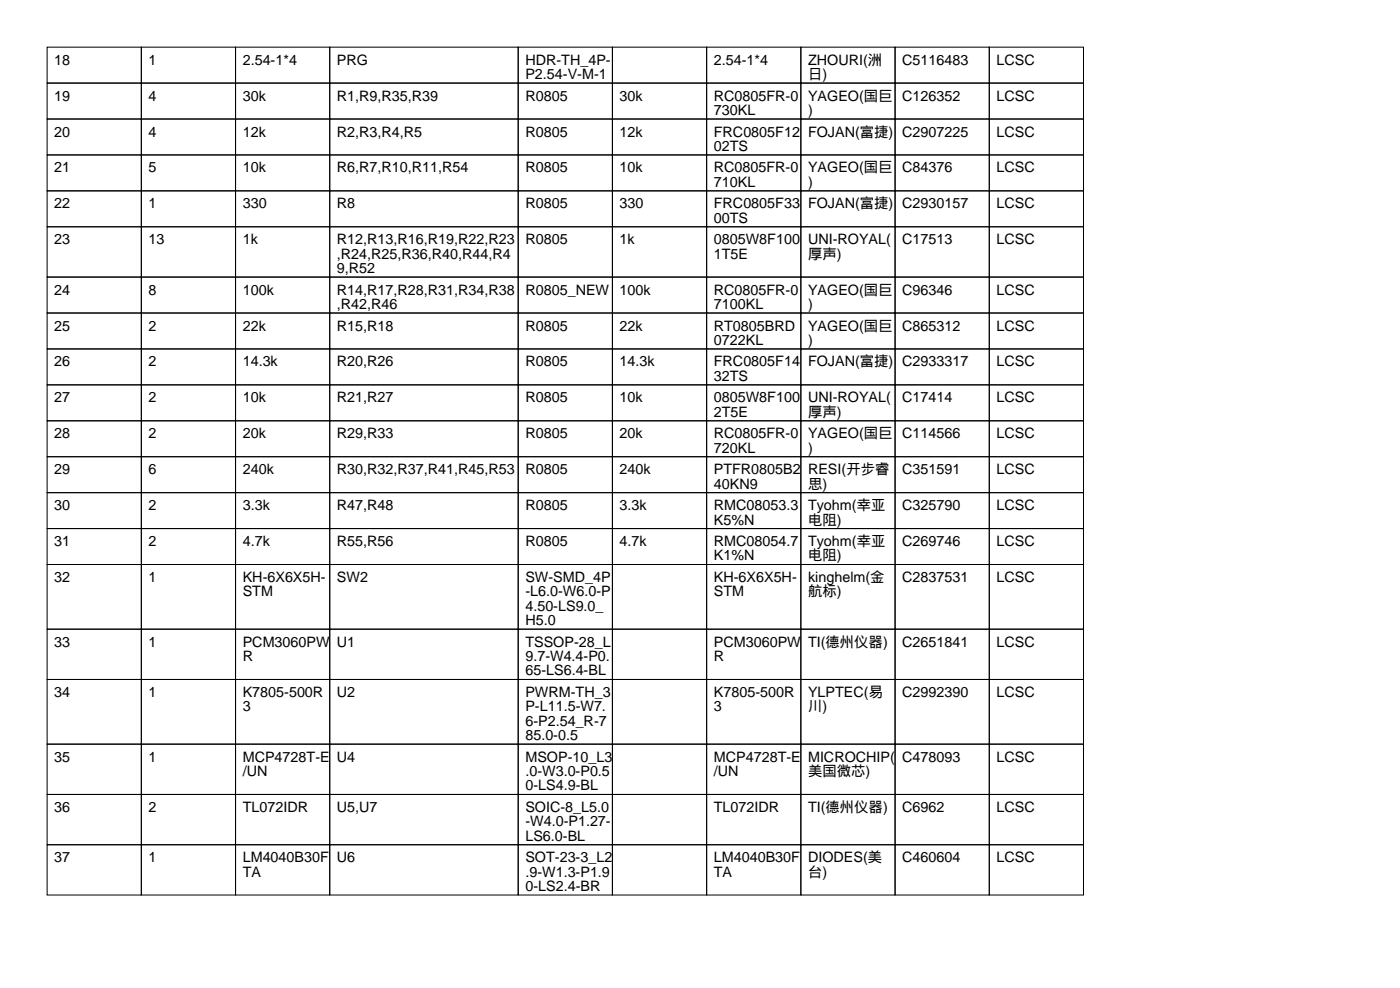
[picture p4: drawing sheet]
<svg xmlns="http://www.w3.org/2000/svg" width="297mm" height="210mm" viewBox="0 0 297 210" stroke-linecap="round" stroke-linejoin="round" font-family="sans-serif">
<defs><g id="words">
<g font-size="3">
<text x="11.5" y="13.7">18</text>
<text x="31.5" y="13.7">1</text>
<text x="51.5" y="13.7">2.54-1*4</text>
<text x="71.5" y="13.7">PRG</text>
<text x="111.5" y="13.7">HDR-TH_4P-</text>
<text x="111.5" y="16.8">P2.54-V-M-1</text>
<text x="151.5" y="13.7">2.54-1*4</text>
<text x="171.5" y="13.7">ZHOURI(洲</text>
<text x="171.5" y="16.8">日)</text>
<text x="191.5" y="13.7">C5116483</text>
<text x="211.5" y="13.7">LCSC</text>
<text x="11.5" y="21.3">19</text>
<text x="31.5" y="21.3">4</text>
<text x="51.5" y="21.3">30k</text>
<text x="71.5" y="21.3">R1,R9,R35,R39</text>
<text x="111.5" y="21.3">R0805</text>
<text x="131.5" y="21.3">30k</text>
<text x="151.5" y="21.3">RC0805FR-0</text>
<text x="171.5" y="21.3">YAGEO(国巨</text>
<text x="191.5" y="21.3">C126352</text>
<text x="211.5" y="21.3">LCSC</text>
<text x="11.5" y="29">20</text>
<text x="31.5" y="29">4</text>
<text x="51.5" y="29">12k</text>
<text x="71.5" y="29">R2,R3,R4,R5</text>
<text x="111.5" y="29">R0805</text>
<text x="131.5" y="29">12k</text>
<text x="151.5" y="24.4">730KL</text>
<text x="151.5" y="29">FRC0805F12</text>
<text x="171.5" y="24.4">)</text>
<text x="171.5" y="29">FOJAN(富捷)</text>
<text x="191.5" y="29">C2907225</text>
<text x="211.5" y="29">LCSC</text>
<text x="151.5" y="32">02TS</text>
<text x="11.5" y="36.6">21</text>
<text x="31.5" y="36.6">5</text>
<text x="51.5" y="36.6">10k</text>
<text x="71.5" y="36.6">R6,R7,R10,R11,R54</text>
<text x="111.5" y="36.6">R0805</text>
<text x="131.5" y="36.6">10k</text>
<text x="151.5" y="36.6">RC0805FR-0</text>
<text x="151.5" y="39.6">710KL</text>
<text x="171.5" y="36.6">YAGEO(国巨</text>
<text x="171.5" y="39.6">)</text>
<text x="191.5" y="36.6">C84376</text>
<text x="211.5" y="36.6">LCSC</text>
<text x="11.5" y="44.2">22</text>
<text x="31.5" y="44.2">1</text>
<text x="51.5" y="44.2">330</text>
<text x="71.5" y="44.2">R8</text>
<text x="111.5" y="44.2">R0805</text>
<text x="131.5" y="44.2">330</text>
<text x="151.5" y="44.2">FRC0805F33</text>
<text x="151.5" y="47.2">00TS</text>
<text x="171.5" y="44.2">FOJAN(富捷)</text>
<text x="191.5" y="44.2">C2930157</text>
<text x="211.5" y="44.2">LCSC</text>
<text x="11.5" y="51.8">23</text>
<text x="31.5" y="51.8">13</text>
<text x="51.5" y="51.8">1k</text>
<text x="71.5" y="51.8">R12,R13,R16,R19,R22,R23</text>
<text x="111.5" y="51.8">R0805</text>
<text x="131.5" y="51.8">1k</text>
<text x="151.5" y="51.8">0805W8F100</text>
<text x="171.5" y="51.8">UNI-ROYAL(</text>
<text x="191.5" y="51.8">C17513</text>
<text x="211.5" y="51.8">LCSC</text>
<text x="71.5" y="54.9">,R24,R25,R36,R40,R44,R4</text>
<text x="71.5" y="57.9">9,R52</text>
<text x="151.5" y="54.9">1T5E</text>
<text x="171.5" y="54.9">厚声)</text>
<text x="11.5" y="62.5">24</text>
<text x="31.5" y="62.5">8</text>
<text x="51.5" y="62.5">100k</text>
<text x="71.5" y="62.5">R14,R17,R28,R31,R34,R38</text>
<text x="71.5" y="65.5">,R42,R46</text>
<text x="111.5" y="62.5">R0805_NEW</text>
<text x="131.5" y="62.5">100k</text>
<text x="151.5" y="62.5">RC0805FR-0</text>
<text x="151.5" y="65.5">7100KL</text>
<text x="171.5" y="62.5">YAGEO(国巨</text>
<text x="171.5" y="65.5">)</text>
<text x="191.5" y="62.5">C96346</text>
<text x="211.5" y="62.5">LCSC</text>
<text x="11.5" y="70.1">25</text>
<text x="31.5" y="70.1">2</text>
<text x="51.5" y="70.1">22k</text>
<text x="71.5" y="70.1">R15,R18</text>
<text x="111.5" y="70.1">R0805</text>
<text x="131.5" y="70.1">22k</text>
<text x="151.5" y="70.1">RT0805BRD</text>
<text x="171.5" y="70.1">YAGEO(国巨</text>
<text x="191.5" y="70.1">C865312</text>
<text x="211.5" y="70.1">LCSC</text>
<text x="11.5" y="77.7">26</text>
<text x="31.5" y="77.7">2</text>
<text x="51.5" y="77.7">14.3k</text>
<text x="71.5" y="77.7">R20,R26</text>
<text x="111.5" y="77.7">R0805</text>
<text x="131.5" y="77.7">14.3k</text>
<text x="151.5" y="73.2">0722KL</text>
<text x="151.5" y="77.7">FRC0805F14</text>
<text x="171.5" y="73.2">)</text>
<text x="171.5" y="77.7">FOJAN(富捷)</text>
<text x="191.5" y="77.7">C2933317</text>
<text x="211.5" y="77.7">LCSC</text>
<text x="151.5" y="80.8">32TS</text>
<text x="11.5" y="85.3">27</text>
<text x="31.5" y="85.3">2</text>
<text x="51.5" y="85.3">10k</text>
<text x="71.5" y="85.3">R21,R27</text>
<text x="111.5" y="85.3">R0805</text>
<text x="131.5" y="85.3">10k</text>
<text x="151.5" y="85.3">0805W8F100</text>
<text x="151.5" y="88.4">2T5E</text>
<text x="171.5" y="85.3">UNI-ROYAL(</text>
<text x="171.5" y="88.4">厚声)</text>
<text x="191.5" y="85.3">C17414</text>
<text x="211.5" y="85.3">LCSC</text>
<text x="11.5" y="93">28</text>
<text x="31.5" y="93">2</text>
<text x="51.5" y="93">20k</text>
<text x="71.5" y="93">R29,R33</text>
<text x="111.5" y="93">R0805</text>
<text x="131.5" y="93">20k</text>
<text x="151.5" y="93">RC0805FR-0</text>
<text x="171.5" y="93">YAGEO(国巨</text>
<text x="191.5" y="93">C114566</text>
<text x="211.5" y="93">LCSC</text>
<text x="11.5" y="100.6">29</text>
<text x="31.5" y="100.6">6</text>
<text x="51.5" y="100.6">240k</text>
<text x="71.5" y="100.6">R30,R32,R37,R41,R45,R53</text>
<text x="111.5" y="100.6">R0805</text>
<text x="131.5" y="100.6">240k</text>
<text x="151.5" y="96">720KL</text>
<text x="151.5" y="100.6">PTFR0805B2</text>
<text x="171.5" y="96">)</text>
<text x="171.5" y="100.6">RESI(开步睿</text>
<text x="191.5" y="100.6">C351591</text>
<text x="211.5" y="100.6">LCSC</text>
<text x="151.5" y="103.6">40KN9</text>
<text x="171.5" y="103.6">思)</text>
<text x="11.5" y="108.2">30</text>
<text x="31.5" y="108.2">2</text>
<text x="51.5" y="108.2">3.3k</text>
<text x="71.5" y="108.2">R47,R48</text>
<text x="111.5" y="108.2">R0805</text>
<text x="131.5" y="108.2">3.3k</text>
<text x="151.5" y="108.2">RMC08053.3</text>
<text x="151.5" y="111.3">K5%N</text>
<text x="171.5" y="108.2">Tyohm(幸亚</text>
<text x="171.5" y="111.3">电阻)</text>
<text x="191.5" y="108.2">C325790</text>
<text x="211.5" y="108.2">LCSC</text>
<text x="11.5" y="115.8">31</text>
<text x="31.5" y="115.8">2</text>
<text x="51.5" y="115.8">4.7k</text>
<text x="71.5" y="115.8">R55,R56</text>
<text x="111.5" y="115.8">R0805</text>
<text x="131.5" y="115.8">4.7k</text>
<text x="151.5" y="115.8">RMC08054.7</text>
<text x="151.5" y="118.9">K1%N</text>
<text x="171.5" y="115.8">Tyohm(幸亚</text>
<text x="171.5" y="118.9">电阻)</text>
<text x="191.5" y="115.8">C269746</text>
<text x="211.5" y="115.8">LCSC</text>
<text x="11.5" y="123.4">32</text>
<text x="31.5" y="123.4">1</text>
<text x="51.5" y="123.4">KH-6X6X5H-</text>
<text x="71.5" y="123.4">SW2</text>
<text x="111.5" y="123.4">SW-SMD_4P</text>
<text x="151.5" y="123.4">KH-6X6X5H-</text>
<text x="171.5" y="123.4">kinghelm(金</text>
<text x="191.5" y="123.4">C2837531</text>
<text x="211.5" y="123.4">LCSC</text>
<text x="51.5" y="126.5">STM</text>
<text x="111.5" y="126.5">-L6.0-W6.0-P</text>
<text x="111.5" y="129.5">4.50-LS9.0_</text>
<text x="151.5" y="126.5">STM</text>
<text x="171.5" y="126.5">航标)</text>
<text x="11.5" y="137.2">33</text>
<text x="31.5" y="137.2">1</text>
<text x="51.5" y="137.2">PCM3060PW</text>
<text x="71.5" y="137.2">U1</text>
<text x="111.5" y="132.6">H5.0</text>
<text x="111.5" y="137.2">TSSOP-28_L</text>
<text x="151.5" y="137.2">PCM3060PW</text>
<text x="171.5" y="137.2">TI(德州仪器)</text>
<text x="191.5" y="137.2">C2651841</text>
<text x="211.5" y="137.2">LCSC</text>
<text x="51.5" y="140.2">R</text>
<text x="111.5" y="140.2">9.7-W4.4-P0.</text>
<text x="111.5" y="143.3">65-LS6.4-BL</text>
<text x="151.5" y="140.2">R</text>
<text x="11.5" y="147.8">34</text>
<text x="31.5" y="147.8">1</text>
<text x="51.5" y="147.8">K7805-500R</text>
<text x="71.5" y="147.8">U2</text>
<text x="111.5" y="147.8">PWRM-TH_3</text>
<text x="151.5" y="147.8">K7805-500R</text>
<text x="171.5" y="147.8">YLPTEC(易</text>
<text x="191.5" y="147.8">C2992390</text>
<text x="211.5" y="147.8">LCSC</text>
<text x="51.5" y="150.9">3</text>
<text x="111.5" y="150.9">P-L11.5-W7.</text>
<text x="111.5" y="153.9">6-P2.54_R-7</text>
<text x="151.5" y="150.9">3</text>
<text x="171.5" y="150.9">川)</text>
<text x="11.5" y="161.5">35</text>
<text x="31.5" y="161.5">1</text>
<text x="51.5" y="161.5">MCP4728T-E</text>
<text x="71.5" y="161.5">U4</text>
<text x="111.5" y="157">85.0-0.5</text>
<text x="111.5" y="161.5">MSOP-10_L3</text>
<text x="151.5" y="161.5">MCP4728T-E</text>
<text x="171.5" y="161.5">MICROCHIP(</text>
<text x="191.5" y="161.5">C478093</text>
<text x="211.5" y="161.5">LCSC</text>
<text x="51.5" y="164.6">/UN</text>
<text x="111.5" y="164.6">.0-W3.0-P0.5</text>
<text x="111.5" y="167.6">0-LS4.9-BL</text>
<text x="151.5" y="164.6">/UN</text>
<text x="171.5" y="164.6">美国微芯)</text>
<text x="11.5" y="172.2">36</text>
<text x="31.5" y="172.2">2</text>
<text x="51.5" y="172.2">TL072IDR</text>
<text x="71.5" y="172.2">U5,U7</text>
<text x="111.5" y="172.2">SOIC-8_L5.0</text>
<text x="151.5" y="172.2">TL072IDR</text>
<text x="171.5" y="172.2">TI(德州仪器)</text>
<text x="191.5" y="172.2">C6962</text>
<text x="211.5" y="172.2">LCSC</text>
<text x="111.5" y="175.3">-W4.0-P1.27-</text>
<text x="111.5" y="178.3">LS6.0-BL</text>
<text x="11.5" y="182.9">37</text>
<text x="31.5" y="182.9">1</text>
<text x="51.5" y="182.9">LM4040B30F</text>
<text x="51.5" y="185.9">TA</text>
<text x="71.5" y="182.9">U6</text>
<text x="111.5" y="182.9">SOT-23-3_L2</text>
<text x="111.5" y="185.9">.9-W1.3-P1.9</text>
<text x="151.5" y="182.9">LM4040B30F</text>
<text x="151.5" y="185.9">TA</text>
<text x="171.5" y="182.9">DIODES(美</text>
<text x="171.5" y="185.9">台)</text>
<text x="191.5" y="182.9">C460604</text>
<text x="211.5" y="182.9">LCSC</text>
<text x="111.5" y="189">0-LS2.4-BR</text>
</g>
</g></defs>
<g fill="none" stroke="#000" stroke-width=".21">
<path d="M10 10h20v7.6h-20zM10 17.6h20v7.6h-20zM30 10h20v7.6h-20zM30 17.6h20v7.6h-20zM50 10h20v7.6h-20zM50 17.6h20v7.6h-20zM70 10h40v7.6h-40zM70 17.6h40v7.6h-40zM110 10h20v7.6h-20zM110 17.6h20v7.6h-20zM130 10h20v7.6h-20zM130 17.6h20v7.6h-20z"/>
<path d="M150 10h20v7.6h-20zM150 17.6h20v7.6h-20zM170 10h20v7.6h-20zM170 17.6h20v7.6h-20zM190 10h20v7.6h-20zM190 17.6h20v7.6h-20zM210 10h20v7.6h-20zM210 17.6h20v7.6h-20zM10 25.2h20v7.7h-20zM10 32.9h20v7.6h-20zM30 25.2h20v7.7h-20zM30 32.9h20v7.6h-20z"/>
<path d="M50 25.2h20v7.7h-20zM50 32.9h20v7.6h-20zM70 25.2h40v7.7h-40zM70 32.9h40v7.6h-40zM110 25.2h20v7.7h-20zM110 32.9h20v7.6h-20zM130 25.2h20v7.7h-20zM130 32.9h20v7.6h-20zM150 25.2h20v7.7h-20zM150 32.9h20v7.6h-20zM170 25.2h20v7.7h-20zM170 32.9h20v7.6h-20z"/>
<path d="M190 25.2h20v7.7h-20zM190 32.9h20v7.6h-20zM210 25.2h20v7.7h-20zM210 32.9h20v7.6h-20zM10 40.5h20v7.6h-20zM10 48.1h20v10.7h-20zM10 58.8h20v7.6h-20zM30 40.5h20v7.6h-20zM30 48.1h20v10.7h-20zM30 58.8h20v7.6h-20zM50 40.5h20v7.6h-20zM50 48.1h20v10.7h-20z"/>
<path d="M50 58.8h20v7.6h-20zM70 40.5h40v7.6h-40zM70 48.1h40v10.7h-40zM70 58.8h40v7.6h-40zM110 40.5h20v7.6h-20zM110 48.1h20v10.7h-20zM110 58.8h20v7.6h-20zM130 40.5h20v7.6h-20zM130 48.1h20v10.7h-20zM130 58.8h20v7.6h-20zM150 40.5h20v7.6h-20zM150 48.1h20v10.7h-20z"/>
<path d="M150 58.8h20v7.6h-20zM170 40.5h20v7.6h-20zM170 48.1h20v10.7h-20zM170 58.8h20v7.6h-20zM190 40.5h20v7.6h-20zM190 48.1h20v10.7h-20zM190 58.8h20v7.6h-20zM210 40.5h20v7.6h-20zM210 48.1h20v10.7h-20zM210 58.8h20v7.6h-20zM10 66.4h20v7.6h-20zM10 74h20v7.6h-20z"/>
<path d="M30 66.4h20v7.6h-20zM30 74h20v7.6h-20zM50 66.4h20v7.6h-20zM50 74h20v7.6h-20zM70 66.4h40v7.6h-40zM70 74h40v7.6h-40zM110 66.4h20v7.6h-20zM110 74h20v7.6h-20zM130 66.4h20v7.6h-20zM130 74h20v7.6h-20zM150 66.4h20v7.6h-20zM150 74h20v7.6h-20z"/>
<path d="M170 66.4h20v7.6h-20zM170 74h20v7.6h-20zM190 66.4h20v7.6h-20zM190 74h20v7.6h-20zM210 66.4h20v7.6h-20zM210 74h20v7.6h-20zM10 81.6h20v7.6h-20zM10 89.2h20v7.7h-20zM10 96.9h20v7.6h-20zM30 81.6h20v7.6h-20zM30 89.2h20v7.7h-20zM30 96.9h20v7.6h-20z"/>
<path d="M50 81.6h20v7.6h-20zM50 89.2h20v7.7h-20zM50 96.9h20v7.6h-20zM70 81.6h40v7.6h-40zM70 89.2h40v7.7h-40zM70 96.9h40v7.6h-40zM110 81.6h20v7.6h-20zM110 89.2h20v7.7h-20zM110 96.9h20v7.6h-20zM130 81.6h20v7.6h-20zM130 89.2h20v7.7h-20zM130 96.9h20v7.6h-20z"/>
<path d="M150 81.6h20v7.6h-20zM150 89.2h20v7.7h-20zM150 96.9h20v7.6h-20zM170 81.6h20v7.6h-20zM170 89.2h20v7.7h-20zM170 96.9h20v7.6h-20zM190 81.6h20v7.6h-20zM190 89.2h20v7.7h-20zM190 96.9h20v7.6h-20zM210 81.6h20v7.6h-20zM210 89.2h20v7.7h-20zM210 96.9h20v7.6h-20z"/>
<path d="M10 104.5h20v7.6h-20zM10 112.1h20v7.6h-20zM10 119.7h20v13.7h-20zM30 104.5h20v7.6h-20zM30 112.1h20v7.6h-20zM30 119.7h20v13.7h-20zM50 104.5h20v7.6h-20zM50 112.1h20v7.6h-20zM50 119.7h20v13.7h-20zM70 104.5h40v7.6h-40zM70 112.1h40v7.6h-40zM70 119.7h40v13.7h-40z"/>
<path d="M110 104.5h20v7.6h-20zM110 112.1h20v7.6h-20zM110 119.7h20v13.7h-20zM130 104.5h20v7.6h-20zM130 112.1h20v7.6h-20zM130 119.7h20v13.7h-20zM150 104.5h20v7.6h-20zM150 112.1h20v7.6h-20zM150 119.7h20v13.7h-20zM170 104.5h20v7.6h-20zM170 112.1h20v7.6h-20zM170 119.7h20v13.7h-20z"/>
<path d="M190 104.5h20v7.6h-20zM190 112.1h20v7.6h-20zM190 119.7h20v13.7h-20zM210 104.5h20v7.6h-20zM210 112.1h20v7.6h-20zM210 119.7h20v13.7h-20zM10 133.4h20v10.7h-20zM30 133.4h20v10.7h-20zM50 133.4h20v10.7h-20zM70 133.4h40v10.7h-40zM110 133.4h20v10.7h-20zM130 133.4h20v10.7h-20z"/>
<path d="M150 133.4h20v10.7h-20zM170 133.4h20v10.7h-20zM190 133.4h20v10.7h-20zM210 133.4h20v10.7h-20zM10 144.1h20v13.7h-20zM10 157.8h20v10.7h-20zM30 144.1h20v13.7h-20zM30 157.8h20v10.7h-20zM50 144.1h20v13.7h-20zM50 157.8h20v10.7h-20zM70 144.1h40v13.7h-40zM70 157.8h40v10.7h-40z"/>
<path d="M110 144.1h20v13.7h-20zM110 157.8h20v10.7h-20zM130 144.1h20v13.7h-20zM130 157.8h20v10.7h-20zM150 144.1h20v13.7h-20zM150 157.8h20v10.7h-20zM170 144.1h20v13.7h-20zM170 157.8h20v10.7h-20zM190 144.1h20v13.7h-20zM190 157.8h20v10.7h-20zM210 144.1h20v13.7h-20zM210 157.8h20v10.7h-20z"/>
<path d="M10 168.5h20v10.7h-20zM10 179.2h20v10.6h-20zM30 168.5h20v10.7h-20zM30 179.2h20v10.6h-20zM50 168.5h20v10.7h-20zM50 179.2h20v10.6h-20zM70 168.5h40v10.7h-40zM70 179.2h40v10.6h-40zM110 168.5h20v10.7h-20zM110 179.2h20v10.6h-20zM130 168.5h20v10.7h-20zM130 179.2h20v10.6h-20z"/>
<path d="M150 168.5h20v10.7h-20zM150 179.2h20v10.6h-20zM170 168.5h20v10.7h-20zM170 179.2h20v10.6h-20zM190 168.5h20v10.7h-20zM190 179.2h20v10.6h-20zM210 168.5h20v10.7h-20zM210 179.2h20v10.6h-20z"/>
</g>
<use href="#words"/>
</svg>
